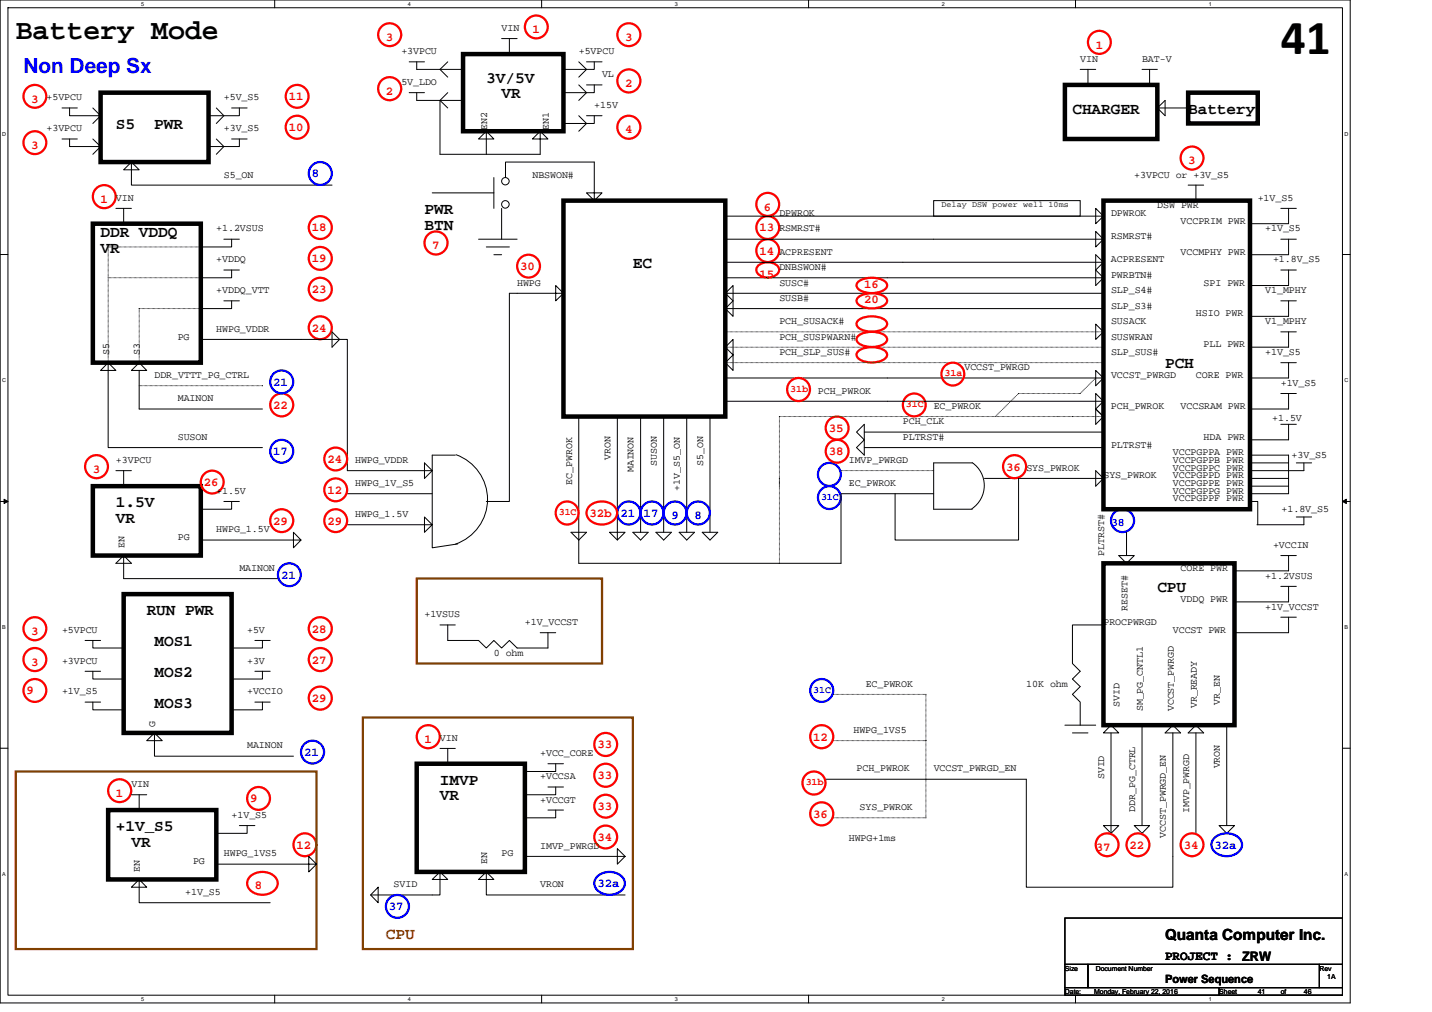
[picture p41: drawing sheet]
<svg xmlns="http://www.w3.org/2000/svg" width="297mm" height="210mm" viewBox="0 0 297 210" stroke-linecap="round" stroke-linejoin="round" font-family="sans-serif">
<defs><g id="words">
<text font-size="10.2" x="265.7" y="11.3">41</text>
<text font-size="5.9" x="3.3" y="8.2">Battery Mode</text>
<text font-size="4.3" fill="#00f" x="4.9" y="15.2">Non Deep Sx</text>
<g font-size="3.3">
<text x="100.9" y="17.1">3V/5V</text>
<text x="104.1" y="20.4">VR</text>
<text x="222.5" y="23.6">CHARGER</text>
<text x="246.5" y="23.6">Battery</text>
<text x="24" y="26.8">S5</text>
<text x="32" y="26.8">PWR</text>
<text x="88" y="44.4">PWR</text>
<text x="88" y="47.7">BTN</text>
<text x="20.9" y="49.1">DDR VDDQ</text>
<text x="20.9" y="52.5">VR</text>
<text x="131.3" y="55.6">EC</text>
<text x="241.7" y="76.4">PCH</text>
<text x="24" y="105.2">1.5V</text>
<text x="24" y="108.5">VR</text>
<text x="240.1" y="122.8">CPU</text>
<text x="30.4" y="127.6">RUN PWR</text>
<text x="32" y="134">MOS1</text>
<text x="32" y="140.4">MOS2</text>
<text x="32" y="146.8">MOS3</text>
<text x="91.3" y="162.8">IMVP</text>
<text x="91.3" y="166">VR</text>
<text x="24" y="172.4">+1V_S5</text>
<text x="27.3" y="175.6">VR</text>
</g>
<text font-size="3.3" fill="#804000" x="80" y="194.8">CPU</text>
<text font-size="3.2" x="241.7" y="195">Quanta Computer Inc.</text>
<g font-size="2.7">
<text x="241.7" y="199.1">PROJECT :</text>
<text x="257.7" y="199.4">ZRW</text>
</g>
<g font-size="2.5" fill="#f00">
<text x="80" y="8.5">3</text>
<text x="110.4" y="6.9">1</text>
<text x="129.7" y="8.5">3</text>
<text x="227.3" y="10.1">1</text>
<text x="6.4" y="21.3">3</text>
<text x="59.9" y="20.8">11</text>
<text x="80" y="19.7">2</text>
<text x="129.7" y="18.1">2</text>
<text x="59.9" y="27.2">10</text>
<text x="129.7" y="27.7">4</text>
<text x="6.4" y="30.9">3</text>
<text x="246.5" y="34.1">3</text>
<text x="20.9" y="42.1">1</text>
<text x="158.4" y="43.7">6</text>
<text x="64.7" y="48">18</text>
<text x="89.7" y="51.7">7</text>
<text x="157.5" y="48">13</text>
<text x="157.5" y="52.8">14</text>
<text x="64.7" y="54.4">19</text>
<text x="107.9" y="56">30</text>
<text x="157.5" y="57.6">15</text>
<text x="179.3" y="59.7">16</text>
<text x="64.7" y="60.8">23</text>
<text x="179.3" y="62.9">20</text>
<text x="64.7" y="68.8">24</text>
<text x="56.7" y="84.8">22</text>
<text x="171.9" y="89.6">35</text>
<text x="171.9" y="94.4">38</text>
<text x="19.3" y="98.1">3</text>
<text x="42.3" y="100.8">26</text>
<text x="67.9" y="96">24</text>
<text x="208.7" y="97.6">36</text>
<text x="67.9" y="102.4">12</text>
<text x="122.3" y="107.2">32b</text>
<text x="56.7" y="108.8">29</text>
<text x="67.9" y="108.8">29</text>
<text x="6.4" y="131.7">3</text>
<text x="64.7" y="131.2">28</text>
<text x="64.7" y="137.6">27</text>
<text x="6.4" y="138.1">3</text>
<text x="5.5" y="144">9</text>
<text x="64.7" y="145.6">29</text>
<text x="88" y="154.1">1</text>
<text x="123.9" y="155.2">33</text>
<text x="168.7" y="153.6">12</text>
<text x="123.9" y="161.6">33</text>
<text x="24" y="165.3">1</text>
<text x="51.9" y="166.4">9</text>
<text x="123.9" y="168">33</text>
<text x="168.7" y="169.6">36</text>
<text x="61.5" y="176">12</text>
<text x="123.9" y="174.4">34</text>
<text x="227.3" y="176.5">37</text>
<text x="234.3" y="176">22</text>
<text x="245.5" y="176">34</text>
<text x="52.9" y="184.5">8</text>
</g>
<g font-size="2.5" fill="#00f">
<text x="64.7" y="36.8">8</text>
<text x="56.7" y="80">21</text>
<text x="56.7" y="94.4">17</text>
<text x="128.7" y="107.2">21</text>
<text x="133.5" y="107.2">17</text>
<text x="139.3" y="107.7">9</text>
<text x="144.1" y="107.7">8</text>
<text x="58.3" y="120">21</text>
<text x="63.1" y="156.8">21</text>
<text x="251.9" y="176">32a</text>
<text x="123.9" y="184">32a</text>
<text x="80.7" y="188.8">37</text>
</g>
<text font-size="2.4" fill="#00f" x="230.5" y="109.2">38</text>
<text font-size="2.4" x="241.7" y="203.8">Power Sequence</text>
<g font-size="2.1">
<text x="83.3" y="11.2">+3VPCU</text>
<text x="104.1" y="6.4">VIN</text>
<text x="120.1" y="11.2">+5VPCU</text>
<text x="83.3" y="17.6">5V_LDO</text>
<text x="124.9" y="16">VL</text>
<text x="224.1" y="12.8">VIN</text>
<text x="236.9" y="12.8">BAT-V</text>
<text x="9.7" y="20.8">+5VPCU</text>
<text x="46.4" y="20.8">+5V_S5</text>
<text x="123.3" y="22.4">+15V</text>
<text x="9.7" y="27.2">+3VPCU</text>
<text x="46.4" y="27.2">+3V_S5</text>
<text x="101" y="26.9" transform="rotate(-90 101 26.9)">EN2</text>
<text x="113.8" y="26.9" transform="rotate(-90 113.8 26.9)">EN1</text>
<text x="24" y="41.6">VIN</text>
<text x="46.4" y="36.8">S5_ON</text>
<text x="110.4" y="36.8">NBSWON#</text>
<text x="235.3" y="36.8">+3VPCU or +3V_S5</text>
<text x="260.9" y="41.6">+1V_S5</text>
<text x="161.7" y="44.8">DPWROK</text>
<text x="230.5" y="44.8">DPWROK</text>
<text x="240.1" y="43.2">DSW PWR</text>
<text x="244.9" y="46.4">VCCPRIM PWR</text>
<text x="44.9" y="48">+1.2VSUS</text>
<text x="161.7" y="48">RSMRST#</text>
<text x="161.7" y="52.8">ACPRESENT</text>
<text x="230.5" y="49.6">RSMRST#</text>
<text x="244.9" y="52.8">VCCMPHY PWR</text>
<text x="262.5" y="48">+1V_S5</text>
<text x="44.9" y="54.4">+VDDQ</text>
<text x="107.3" y="59.2">HWPG</text>
<text x="161.7" y="59.2">SUSC#</text>
<text x="161.7" y="56">DNBSWON#</text>
<text x="230.4" y="54.4">ACPRESENT</text>
<text x="230.5" y="57.6">PWRBTN#</text>
<text x="249.7" y="59.2">SPI PWR</text>
<text x="264.1" y="54.4">+1.8V_S5</text>
<text x="44.9" y="60.8">+VDDQ_VTT</text>
<text x="161.7" y="62.4">SUSB#</text>
<text x="230.5" y="60.8">SLP_S4#</text>
<text x="230.5" y="64">SLP_S3#</text>
<text x="248.1" y="65.6">HSIO PWR</text>
<text x="262.5" y="60.8">V1_MPHY</text>
<text x="36.9" y="70.4">PG</text>
<text x="44.9" y="68.8">HWPG_VDDR</text>
<text x="161.7" y="70.4">PCH_SUSPWARN#</text>
<text x="161.7" y="67.2">PCH_SUSACK#</text>
<text x="230.5" y="67.2">SUSACK</text>
<text x="230.5" y="70.4">SUSWRAN</text>
<text x="262.5" y="67.2">V1_MPHY</text>
<text x="22.6" y="73.6" transform="rotate(-90 22.6 73.6)">S5</text>
<text x="29" y="73.6" transform="rotate(-90 29 73.6)">S3</text>
<text x="161.7" y="73.6">PCH_SLP_SUS#</text>
<text x="200.1" y="76.8">VCCST_PWRGD</text>
<text x="230.5" y="73.6">SLP_SUS#</text>
<text x="249.7" y="72">PLL PWR</text>
<text x="262.5" y="73.6">+1V_S5</text>
<text x="32" y="78.4">DDR_VTTT_PG_CTRL</text>
<text x="36.9" y="83.2">MAINON</text>
<text x="169.7" y="81.6">PCH_PWROK</text>
<text x="230.5" y="78.4">VCCST_PWRGD</text>
<text x="248.1" y="78.4">CORE PWR</text>
<text x="265.7" y="80">+1V_S5</text>
<text x="187.3" y="88">PCH_CLK</text>
<text x="193.7" y="84.8">EC_PWROK</text>
<text x="230.5" y="84.8">PCH_PWROK</text>
<text x="244.9" y="84.8">VCCSRAM PWR</text>
<text x="263.9" y="87.2">+1.5V</text>
<text x="36.9" y="91.2">SUSON</text>
<text x="126.7" y="95.4" transform="rotate(-90 126.7 95.4)">VRON</text>
<text x="187.3" y="91.2">PLTRST#</text>
<text x="230.5" y="92.8">PLTRST#</text>
<text x="243.3" y="94.4">VCCPGPPA PWR</text>
<text x="249.7" y="91.2">HDA PWR</text>
<text x="267.9" y="95.1">+3V_S5</text>
<text x="24" y="96">+3VPCU</text>
<text x="73.7" y="100.8">HWPG_1V_S5</text>
<text x="73.7" y="96">HWPG_VDDR</text>
<text x="118.7" y="100.5" transform="rotate(-90 118.7 100.5)">EC_PWROK</text>
<text x="131.4" y="98" transform="rotate(-90 131.4 98)">MAINON</text>
<text x="136.2" y="96.6" transform="rotate(-90 136.2 96.6)">SUSON</text>
<text x="141.1" y="101.8" transform="rotate(-90 141.1 101.8)">+1V_S5_ON</text>
<text x="145.8" y="96.6" transform="rotate(-90 145.8 96.6)">S5_ON</text>
<text x="176.1" y="100.8">EC_PWROK</text>
<text x="176.1" y="96">IMVP_PWRGD</text>
<text x="212.9" y="97.6">SYS_PWROK</text>
<text x="228.9" y="99.2">SYS_PWROK</text>
<text x="243.3" y="96">VCCPGPPB PWR</text>
<text x="243.3" y="97.6">VCCPGPPC PWR</text>
<text x="243.3" y="99.2">VCCPGPPD PWR</text>
<text x="243.3" y="100.8">VCCPGPPE PWR</text>
<text x="44.9" y="102.4">+1.5V</text>
<text x="73.7" y="107.2">HWPG_1.5V</text>
<text x="243.3" y="102.4">VCCPGPPG PWR</text>
<text x="243.3" y="104">VCCPGPPF PWR</text>
<text x="265.8" y="106.3">+1.8V_S5</text>
<text x="25.8" y="113.6" transform="rotate(-90 25.8 113.6)">EN</text>
<text x="36.9" y="112">PG</text>
<text x="44.9" y="110.4">HWPG_1.5V</text>
<text x="264.1" y="113.6">+VCCIN</text>
<text x="49.7" y="118.4">MAINON</text>
<text x="229.1" y="115.2" transform="rotate(-90 229.1 115.2)">PLTRST#</text>
<text x="244.9" y="118.4">CORE PWR</text>
<text x="244.9" y="124.8">VDDQ PWR</text>
<text x="262.5" y="120">+1.2VSUS</text>
<text x="12.9" y="131.2">+5VPCU</text>
<text x="51.3" y="131.2">+5V</text>
<text x="88.1" y="128">+1VSUS</text>
<text x="108.9" y="129.6">+1V_VCCST</text>
<text x="228.9" y="129.6">PROCPWRGD</text>
<text x="233.8" y="126.7" transform="rotate(-90 233.8 126.7)">RESET#</text>
<text x="243.3" y="131.2">VCCST PWR</text>
<text x="262.5" y="126.4">+1V_VCCST</text>
<text x="12.9" y="137.6">+3VPCU</text>
<text x="51.3" y="137.6">+3V</text>
<text x="102.4" y="136">0 ohm</text>
<text x="179.6" y="142.5">EC_PWROK</text>
<text x="212.9" y="142.5">10K ohm</text>
<text x="12.9" y="144">+1V_S5</text>
<text x="51.3" y="144">+VCCIO</text>
<text x="232.2" y="146.6" transform="rotate(-90 232.2 146.6)">SVID</text>
<text x="237.1" y="147.5" transform="rotate(-90 237.1 147.5)">SM_PG_CNTL1</text>
<text x="243.5" y="147.5" transform="rotate(-90 243.5 147.5)">VCCST_PWRGD</text>
<text x="248.2" y="146.9" transform="rotate(-90 248.2 146.9)">VR_READY</text>
<text x="253.1" y="146.3" transform="rotate(-90 253.1 146.3)">VR_EN</text>
<text x="32.2" y="150.7" transform="rotate(-90 32.2 150.7)">G</text>
<text x="51.3" y="155.2">MAINON</text>
<text x="91.3" y="153.6">VIN</text>
<text x="177" y="152">HWPG_1VS5</text>
<text x="112.1" y="156.8">+VCC_CORE</text>
<text x="112.1" y="161.6">+VCCSA</text>
<text x="177.7" y="160">PCH_PWROK</text>
<text x="193.7" y="160">VCCST_PWRGD_EN</text>
<text x="229.1" y="161.6" transform="rotate(-90 229.1 161.6)">SVID</text>
<text x="253.1" y="159.4" transform="rotate(-90 253.1 159.4)">VRON</text>
<text x="27.3" y="163.2">VIN</text>
<text x="112.1" y="166.5">+VCCGT</text>
<text x="48" y="169.6">+1V_S5</text>
<text x="178.3" y="168">SYS_PWROK</text>
<text x="235.5" y="168.4" transform="rotate(-90 235.5 168.4)">DDR_PG_CTRL</text>
<text x="241.8" y="173.8" transform="rotate(-90 241.8 173.8)">VCCST_PWRGD_EN</text>
<text x="246.7" y="168.7" transform="rotate(-90 246.7 168.7)">IMVP_PWRGD</text>
<text x="40" y="179.2">PG</text>
<text x="46.4" y="177.6">HWPG_1VS5</text>
<text x="101" y="179.2" transform="rotate(-90 101 179.2)">EN</text>
<text x="104.1" y="177.6">PG</text>
<text x="112.1" y="176">IMVP_PWRGD</text>
<text x="176.1" y="174.5">HWPG+1ms</text>
<text x="29" y="180.8" transform="rotate(-90 29 180.8)">EN</text>
<text x="38.4" y="185.6">+1V_S5</text>
<text x="81.7" y="184">SVID</text>
<text x="112.1" y="184">VRON</text>
</g>
<g font-size="2.1" fill="#f00">
<text x="163.9" y="81.2">31b</text>
<text x="195.9" y="78">31a</text>
<text x="187.9" y="84.4">31C</text>
<text x="115.9" y="106.8">31C</text>
<text x="167.1" y="162.9">31b</text>
</g>
<g font-size="2.1" fill="#00f">
<text x="170.3" y="103.6">31C</text>
<text x="168.7" y="143.6">31C</text>
</g>
<text font-size="1.7" x="195.3" y="43">Delay DSW power well 10ms</text>
<g font-size="1.4">
<text x="220.9" y="201.4">Size</text>
<text x="227.3" y="201.4">Document Number</text>
<text x="273.7" y="201.4">Rev</text>
<text x="275.3" y="203">1A</text>
<text x="220.9" y="206.2">Date:</text>
<text x="226.9" y="206.2">Monday, February 22, 2016</text>
<text x="252.9" y="206.2">Sheet</text>
<text x="260.9" y="206.2">41</text>
<text x="265.7" y="206.2">of</text>
<text x="270.5" y="206.2">46</text>
</g>
<g font-size="1.1">
<text x="29.3" y="1.1">5</text>
<text x="84.6" y="1.1">4</text>
<text x="140" y="1.1">3</text>
<text x="195.4" y="1.1">2</text>
<text x="250.7" y="1.1">1</text>
<text x=".5" y="28.2">D</text>
<text x="278.9" y="28.2">D</text>
<text x=".5" y="79.3">C</text>
<text x="278.9" y="79.3">C</text>
<text x=".5" y="130.6">B</text>
<text x="278.9" y="130.6">B</text>
<text x=".5" y="181.7">A</text>
<text x="278.9" y="181.7">A</text>
<text x="29.3" y="207.6">5</text>
<text x="84.6" y="207.6">4</text>
<text x="140" y="207.6">3</text>
<text x="195.4" y="207.6">2</text>
<text x="250.7" y="207.6">1</text>
</g>
</g></defs>
<path d="M0 0h280.1v208h-280.1zM1.6 1.6h276.9v204.8h-276.9z" fill="none" stroke="#000" stroke-width=".21"/>
<g fill="#fff">
<path d="M29.3 .2h.6v1.2h-.6z"/>
<path d="M29.3 206.6h.6v1.2h-.6z"/>
</g>
<path d="M57 0v1.6M57 206.4v1.6" fill="none" stroke="#000" stroke-width=".21"/>
<g fill="#fff">
<path d="M84.6 .2h.6v1.2h-.6z"/>
<path d="M84.6 206.6h.6v1.2h-.6z"/>
</g>
<path d="M112.3 0v1.6M112.3 206.4v1.6" fill="none" stroke="#000" stroke-width=".21"/>
<g fill="#fff">
<path d="M140 .2h.6v1.2h-.6z"/>
<path d="M140 206.6h.6v1.2h-.6z"/>
</g>
<path d="M167.7 0v1.6M167.7 206.4v1.6" fill="none" stroke="#000" stroke-width=".21"/>
<g fill="#fff">
<path d="M195.4 .2h.6v1.2h-.6z"/>
<path d="M195.4 206.6h.6v1.2h-.6z"/>
</g>
<path d="M223.1 0v1.6M223.1 206.4v1.6" fill="none" stroke="#000" stroke-width=".21"/>
<g fill="#fff">
<path d="M250.7 .2h.6v1.2h-.6z"/>
<path d="M250.7 206.6h.6v1.2h-.6z"/>
<path d="M.5 27.2h.7v1.2h-.7z"/>
<path d="M278.9 27.2h.7v1.2h-.7z"/>
<path d="M.5 78.4h.7v1.1h-.7z"/>
<path d="M278.9 78.4h.7v1.1h-.7z"/>
</g>
<path d="M0 52.8h1.6M278.5 52.8h1.6" fill="none" stroke="#000" stroke-width=".21"/>
<g fill="#fff">
<path d="M.5 129.6h.7v1.2h-.7z"/>
<path d="M278.9 129.6h.7v1.2h-.7z"/>
</g>
<path d="M0 104h1.6M.8 103.5l.8 .5-.8 .4zM278.5 104h1.6M278.5 104l.8-.5v.9z" fill="none" stroke="#000" stroke-width=".21"/>
<path d="M.8 103.5l.8 .5-.8 .4zM278.5 104l.8-.5v.9z" fill="#000"/>
<g fill="#fff">
<path d="M.5 180.8h.7v1.1h-.7z"/>
<path d="M278.9 180.8h.7v1.1h-.7z"/>
</g>
<g fill="none" stroke="#000" stroke-width=".21">
<path d="M84.9 12.8h3.1M84.9 19.2h3.1M86.4 12.8v1.6h9.7M86.4 19.2v1.6h9.7M92.9 12.8l-1.6 1.6 1.6 1.6M92.9 19.2l-1.6 1.6M104.1 8h3.2M105.7 8v3.2M120.1 12.8l1.6 1.6-1.6 1.6M120.1 17.6l1.6 1.6-1.6 1.6M121.7 12.8h3.2M121.7 17.6h3.2"/>
<path d="M123.3 12.8v1.6h-6.4M123.3 17.6v1.6h-6.4M224.1 14.4h3.2M225.7 14.4v3.2M236.9 14.4h3.2M238.5 14.4v3.2M12.9 22.4h3.1M12.9 28.8h3.1M14.4 22.4v1.6h6.5M14.4 28.8v1.6h6.5M19.3 22.4l1.6 1.6M19.3 28.8l1.6 1.6"/>
<path d="M20.9 24l-1.6 1.6M20.9 30.4l-1.6 1.6M25.7 35.2l1.6-1.6 1.6 1.6zM27.3 33.6v4.8h41.6M44.9 22.4l1.5 1.6-1.5 1.6M44.9 28.8l1.5 1.6-1.5 1.6M48 22.4h3.3M48 28.8h3.3M49.7 22.4v1.6h-6.4M49.7 28.8v1.6h-6.4M91.3 20.8l1.6 1.6M91.3 20.8v11.2h20.8v-4.8l-1.7 1.6h3.3l-1.6-1.6"/>
<path d="M99.3 28.8l1.6-1.6 1.5 1.6zM100.9 27.2v4.8M102.4 36.8v6.4M104.9 36.8v-3.2h18.4v8l-1.6-1.6h3.2l-1.6 1.6M120.1 24l1.6 1.6-1.6 1.6M121.7 24h3.2M123.3 24v1.6h-6.4M240.1 22.4l1.6-1.6v3.2l-1.6-1.6h6.4M246.5 38.4h3.2M248.1 38.4v3.2M24 43.2h3.3M25.7 43.2v3.2"/>
<path d="M46.4 56h3.3M46.4 49.6h3.3M48 56v1.6h-6.3M48 49.6v1.6h-6.3M89.7 40h12.7M99.3 49.6h8M100.9 51.2h4.8M102.4 52.8h1.7M104.1 43.2v6.4M150.4 49.6h78.5M150.4 54.4h78.5M150.4 57.6h78.5"/>
<path d="M150.4 44.8h78.5M193.7 41.6h30.4v3.2h-30.4zM227.3 52.8v3.2l1.6 1.6-1.6 1.6v-3.2l1.6-1.6zM227.3 48l1.6 1.6-1.6 1.6zM227.3 43.2l1.6 1.6-1.6 1.6zM265.7 43.2h3.2M265.7 49.6h3.2M265.7 56h3.2M267.3 43.2v3.2h-8M267.3 49.6v3.2h-8M267.3 56v3.2h-8M22.4 75.2v17.6h32"/>
<path d="M22.4 75.2l1.6 1.6h-3.1zM27.3 76.8l1.6-1.6 1.5 1.6zM28.9 76.8v8h25.5M41.7 70.4h30.3v27.2h17.7M46.4 62.4h3.3M48 62.4v1.6h-6.3M68.9 68.8l1.5 1.6-1.5 1.6zM116.9 60.8l-1.6 1.6v-3.2l1.6 1.6h-11.2v43.2h-4.8M150.4 64h78.5M150.4 60.8h78.5M150.4 78.4h78.5M150.4 60.8l1.7-1.6v6.4l-1.7-1.6"/>
<path d="M150.4 60.8l1.7 1.6-1.7 1.6M152.1 70.4v3.2l-1.7-1.6zM152.1 73.6v3.2l-1.7-1.6zM227.3 76.8l1.6 1.6-1.6 1.6zM227.3 67.2l1.6 1.6-1.6 1.6zM265.7 62.4h3.2M265.7 68.8h3.2M265.7 75.2h3.2M267.3 62.4v3.2h-8M267.3 68.8v3.2h-8M267.3 75.2v3.2h-8M24 97.6h3.3"/>
<path d="M25.7 97.6v3.2M88 96l1.7 1.6-1.7 1.6zM94.4 94.4h-4.7v19.2l5.2-.8M94.6 94.3a9.8 9.8 0 0 1 6.5 9.3 9.8 9.8 0 0 1-6.6 9.3M120.1 86.4v25.6M128.1 86.4v25.6M132.9 86.4v24M137.7 86.4v24M142.4 86.4v24M147.3 86.4v24M150.4 83.2h78.5M177.7 89.6l1.6-1.6v6.4l-1.6-1.6 1.6-1.6z"/>
<path d="M179.3 92.8h49.6M179.3 89.6h49.6M204.2 99.2h7.1M211.3 99.2v12.8h-25.6v-9.6M211.3 99.2h17.6M227.3 84.8l1.6 1.6M227.3 84.8v3.2l1.6-1.6M227.3 97.6l1.6 1.6-1.6 1.6zM228.9 83.2l-1.6-1.6v3.2M228.9 83.2l-1.6 1.6M259.3 94.4h8v8h-8M259.3 96h8"/>
<path d="M259.3 99.2h8M265.7 81.6h3.2M265.7 88h3.2M267.3 81.6v3.2h-8M267.3 88v3.2h-8M268.9 96h3.2M270.5 96v1.6h-11.2M24 116.8l1.7-1.6 1.6 1.6zM25.7 115.2v4.8h32M41.7 112h20.7l-1.5-1.6v3.2l1.5-1.6M46.4 104h3.3M48 104v1.6h-6.3"/>
<path d="M72 102.4h17.7M72 108.8h17.7l-1.7-1.6v3.2l1.7-1.6M118.4 110.4h3.3l-1.6 1.6zM126.4 110.4h3.3l-1.6 1.6zM131.3 110.4h3.1l-1.5 1.6zM136.1 110.4h3.2l-1.6 1.6zM140.9 110.4h3.2l-1.7 1.6zM145.7 110.4h3.2l-1.6 1.6zM193.7 102.4h-19.2v14.4h-54.4v-4.8M201.6 105.5a5.7 5.7 0 0 0 .1-9.5h-8v9.6h8M232.1 115.2h3.2l-1.6 1.6zM233.7 110.4v4.8"/>
<path d="M259.3 104h1.6v4.8M259.3 100.8h8M265.7 115.2h3.2M267.3 115.2v3.2h-11.2M268.9 107.2h3.2M270.5 107.2v1.6h-9.8M17.6 139.2h3.3M17.6 132.8h3.3M19.3 139.2v1.6h6.4M19.3 132.8v1.6h6.4M52.9 132.8h3.1M52.9 139.2h3.1"/>
<path d="M54.4 132.8v1.6h-6.4M54.4 139.2v1.6h-6.4M91.3 129.6h3.1M92.9 129.6v3.2h6.4l1.6 1.6 1.5-1.6 1.7 1.6 1.6-1.6 1.6 1.6h6.4v-3.2M112.1 131.2h3.2M228.9 129.6h-6.4v8l1.6 1.6-1.6 1.6 1.6 1.6-1.6 1.6 1.6 1.6v4.8M265.7 121.6h3.2M265.7 128h3.2M267.3 121.6v3.2h-11.2M267.3 128v3.2h-11.2M0 155.2h1.6M17.6 145.6h3.3"/>
<path d="M19.3 145.6v1.6h6.4M30.4 153.6l1.6-1.6 1.7 1.6zM32 152v4.8h28.9M52.9 145.6h3.1M54.4 145.6v1.6h-6.4M91.3 155.2h3.1M92.9 155.2v3.2M113.7 158.4h3.2M115.3 158.4v1.6h-6.4M220.9 150.4h6.4M222.5 152h3.2M230.5 152v20.8"/>
<path d="M230.5 150.4l1.6 1.6h-3.2zM236.9 150.4v20.8M241.7 152l1.6-1.6 1.6 1.6zM243.3 152v32h-30.4v-22.4h-41.6M246.5 152l1.6-1.6 1.6 1.6zM248.1 152v20.8M254.5 150.4v20.8M278.5 155.2h1.6M27.3 164.8h3.1M28.9 164.8v3.2M44.9 179.2h20.8l-1.7-1.6v3.2l1.7-1.6M49.7 171.2h3.2"/>
<path d="M51.3 171.2v1.6h-6.4M108.9 177.6h20.8M113.7 163.2h3.2M113.7 168h3.2M115.3 163.2v1.6h-6.4M115.3 168v1.6h-6.4M128.1 176l1.6 1.6-1.6 1.6zM228.9 171.2h3.2l-1.6 1.6zM235.3 171.2h3.2l-1.6 1.6zM252.9 171.2h3.2l-1.6 1.6zM27.3 184l1.6-1.6 1.5 1.6zM28.9 182.4v4.8h27.1"/>
<path d="M78.4 184v3.2l-1.5-1.6zM91.3 180.8l1.6 1.6h-3.2l1.6-1.6v4.8h-14.4M99.3 182.4l1.6-1.6 1.5 1.6zM100.9 180.8v4.8h28.8M220.9 190.4h57.6v9.6h-57.6zM220.9 200h4.8v4.8h-4.8zM220.9 204.8h32v1.6h-32zM225.7 200h48v4.8h-48zM252.9 204.8h25.6v1.6h-25.6zM273.7 200h4.8v4.8h-4.8z"/>
<circle cx="104.8" cy="37.6" r=".77"/>
<circle cx="104.8" cy="42.4" r=".78"/>
</g>
<g fill="none" stroke="#00f" stroke-width=".47">
<path d="M252 173.7a3.6 3.6 0 0 1 5.6 1 2.67 2.67 0 0 1-3.1 2.9 2.65 2.65 0 0 1-3.1-2.9zM124 181.7a3.6 3.6 0 0 1 5.5 1 2.67 2.67 0 0 1-3.1 2.9 2.65 2.65 0 0 1-3-2.9z"/>
<circle cx="66.4" cy="36" r="2.38"/>
<circle cx="58.4" cy="79.2" r="2.38"/>
<circle cx="58.4" cy="93.6" r="2.38"/>
<circle cx="172" cy="98.4" r="2.38"/>
<circle cx="60" cy="119.2" r="2.37"/>
<circle cx="130.4" cy="106.4" r="2.39"/>
<circle cx="135.2" cy="106.4" r="2.38"/>
<circle cx="140" cy="106.4" r="2.38"/>
<circle cx="144.8" cy="106.4" r="2.39"/>
<circle cx="172" cy="103.2" r="2.37"/>
<circle cx="232.9" cy="108" r="2.38"/>
<circle cx="64.8" cy="156" r="2.38"/>
<circle cx="170.5" cy="143.2" r="2.38"/>
<circle cx="82.4" cy="188" r="2.38"/>
</g>
<g fill="none" stroke="#000" stroke-width=".21" stroke-dasharray="0 .3">
<path d="M22.4 51.2h19.3M22.4 51.2h.1M22.4 57.6h19.3M41.7 51.2h.1M41.7 57.6h.1M22.4 75.2v-24M28.9 75.2v-11.2M28.9 64h.1M41.7 64h-12.8M150.4 68.8h78.5M150.4 72h78.5M150.4 75.2h78.5"/>
<path d="M227.3 78.4h.1M228.9 68.8h.1M228.9 72h.1M228.9 75.2h.1M28.9 80h25.5M54.4 80h.1M161.7 86.4v14.4M161.7 99.2h.1M161.7 86.4h.1M174.5 97.6h.1M193.7 97.6h-19.2M206.5 86.4l4.8-4.8"/>
<path d="M211.3 81.6h.1M211.3 81.6h12.8M219.3 86.4h-57.6M219.3 86.4h3.2M222.5 86.4h6.4M222.5 86.4h.1M224.1 81.6h.1M224.1 81.6l3.2-3.2M228.9 86.4h.1M161.7 100.8h.1M161.7 116.8v-17.6M172.9 153.6h.1"/>
<path d="M172.9 144h.1M192.1 153.6h-19.2M192.1 153.6v16M192.1 144v9.6M192.1 153.6h.1M192.1 144h-19.2M172.9 169.6h.1M192.1 169.6h-19.2M192.1 169.6h.1"/>
</g>
<g fill="none" stroke="#f00" stroke-width=".47">
<path d="M157.2 55.2a2.97 2.97 0 0 1 4.3 .3 1.66 1.66 0 0 1-1.6 2 2.39 2.39 0 0 1-3-1.5zM178 58.5a5.1 5.1 0 0 1 5.7 0 1.01 1.01 0 0 1-.4 1.7 5.2 5.2 0 0 1-5.3-.3 .94 .94 0 0 1 0-1.4zM178 61.7a5.1 5.1 0 0 1 5.7 0 .98 .98 0 0 1-.4 1.7 5.2 5.2 0 0 1-5.3-.3 .91 .91 0 0 1 0-1.4zM178 66.5a5.1 5.1 0 0 1 5.7 0 1.01 1.01 0 0 1-.4 1.7 5.2 5.2 0 0 1-5.3-.3 .94 .94 0 0 1 0-1.4zM178 69.7a5.1 5.1 0 0 1 5.7 0 .98 .98 0 0 1-.4 1.7 5.2 5.2 0 0 1-5.3-.3 .91 .91 0 0 1 0-1.4zM178 72.9a5.1 5.1 0 0 1 5.7 0 1.01 1.01 0 0 1-.4 1.7 5.2 5.2 0 0 1-5.3-.3 .94 .94 0 0 1 0-1.4zM122.4 104.9a3.6 3.6 0 0 1 5.5 .9 2.68 2.68 0 0 1-3.1 3 2.67 2.67 0 0 1-3.1-3zM52 181.7a3.6 3.6 0 0 1 5.5 1 2.67 2.67 0 0 1-3.1 2.9 2.65 2.65 0 0 1-3.1-2.9z"/>
<circle cx="7.2" cy="20" r="2.37"/>
<circle cx="61.6" cy="20" r="2.37"/>
<circle cx="80.8" cy="18.4" r="2.39"/>
<circle cx="80.8" cy="7.2" r="2.38"/>
<circle cx="111.3" cy="5.6" r="2.37"/>
<circle cx="130.4" cy="16.8" r="2.39"/>
<circle cx="130.5" cy="7.2" r="2.38"/>
<circle cx="228" cy="8.8" r="2.38"/>
<circle cx="7.2" cy="29.6" r="2.37"/>
<circle cx="61.6" cy="26.4" r="2.38"/>
<circle cx="130.4" cy="26.4" r="2.39"/>
<circle cx="247.3" cy="32.8" r="2.38"/>
<circle cx="21.6" cy="40.8" r="2.38"/>
<circle cx="66.4" cy="60" r="2.38"/>
<circle cx="66.4" cy="47.2" r="2.38"/>
<circle cx="66.4" cy="53.6" r="2.38"/>
<circle cx="90.4" cy="50.4" r="2.39"/>
<circle cx="109.6" cy="55.2" r="2.37"/>
<circle cx="159.2" cy="42.4" r="2.38"/>
<circle cx="159.3" cy="52" r="2.37"/>
<circle cx="159.3" cy="47.2" r="2.37"/>
<circle cx="66.4" cy="68" r="2.38"/>
<circle cx="197.7" cy="77.6" r="2.37"/>
<circle cx="20" cy="96.8" r="2.38"/>
<circle cx="44" cy="100" r="2.37"/>
<circle cx="58.4" cy="84" r="2.38"/>
<circle cx="69.6" cy="95.2" r="2.37"/>
<circle cx="165.6" cy="80.8" r="2.38"/>
<circle cx="173.6" cy="88.8" r="2.38"/>
<circle cx="173.6" cy="93.6" r="2.37"/>
<circle cx="189.7" cy="84" r="2.37"/>
<circle cx="210.5" cy="96.8" r="2.39"/>
<circle cx="58.4" cy="108" r="2.38"/>
<circle cx="69.6" cy="108" r="2.37"/>
<circle cx="69.6" cy="101.6" r="2.37"/>
<circle cx="117.6" cy="106.4" r="2.38"/>
<circle cx="7.2" cy="130.4" r="2.38"/>
<circle cx="7.2" cy="136.8" r="2.38"/>
<circle cx="66.4" cy="130.4" r="2.39"/>
<circle cx="66.4" cy="136.8" r="2.39"/>
<circle cx="7.2" cy="143.2" r="2.37"/>
<circle cx="66.4" cy="144.8" r="2.39"/>
<circle cx="88.8" cy="152.8" r="2.39"/>
<circle cx="125.6" cy="154.4" r="2.38"/>
<circle cx="170.4" cy="152.8" r="2.39"/>
<circle cx="24.8" cy="164" r="2.38"/>
<circle cx="53.6" cy="165.6" r="2.37"/>
<circle cx="63.2" cy="175.2" r="2.37"/>
<circle cx="125.6" cy="160.8" r="2.38"/>
<circle cx="125.6" cy="167.2" r="2.37"/>
<circle cx="125.6" cy="173.6" r="2.37"/>
<circle cx="168.8" cy="162.4" r="2.39"/>
<circle cx="170.4" cy="168.8" r="2.39"/>
<circle cx="229.7" cy="175.2" r="2.37"/>
<circle cx="236" cy="175.2" r="2.37"/>
<circle cx="247.3" cy="175.2" r="2.37"/>
</g>
<path d="M20.9 19.2h22.4v14.4h-22.4zM96.1 11.2h20.8v16h-20.8zM220.9 17.6h19.2v11.2h-19.2zM246.5 19.2h14.4v6.4h-14.4zM19.3 46.4h22.4v28.8h-22.4zM116.9 41.6h33.5v44.8h-33.5zM228.9 41.6h30.4v64h-30.4zM19.3 100.8h22.4v14.4h-22.4zM228.9 116.8h27.2v33.6h-27.2zM25.7 123.2h22.3v28.8h-22.3zM86.4 158.4h22.5v22.4h-22.5zM22.4 168h22.5v14.4h-22.5z" fill="none" stroke="#000" stroke-width=".93"/>
<path d="M86.4 120h38.5v17.6h-38.5zM75.3 148.8h56v48h-56zM3.3 160h62.4v36.8h-62.4z" fill="none" stroke="#804000" stroke-width=".47"/>
<use href="#words"/>
</svg>
